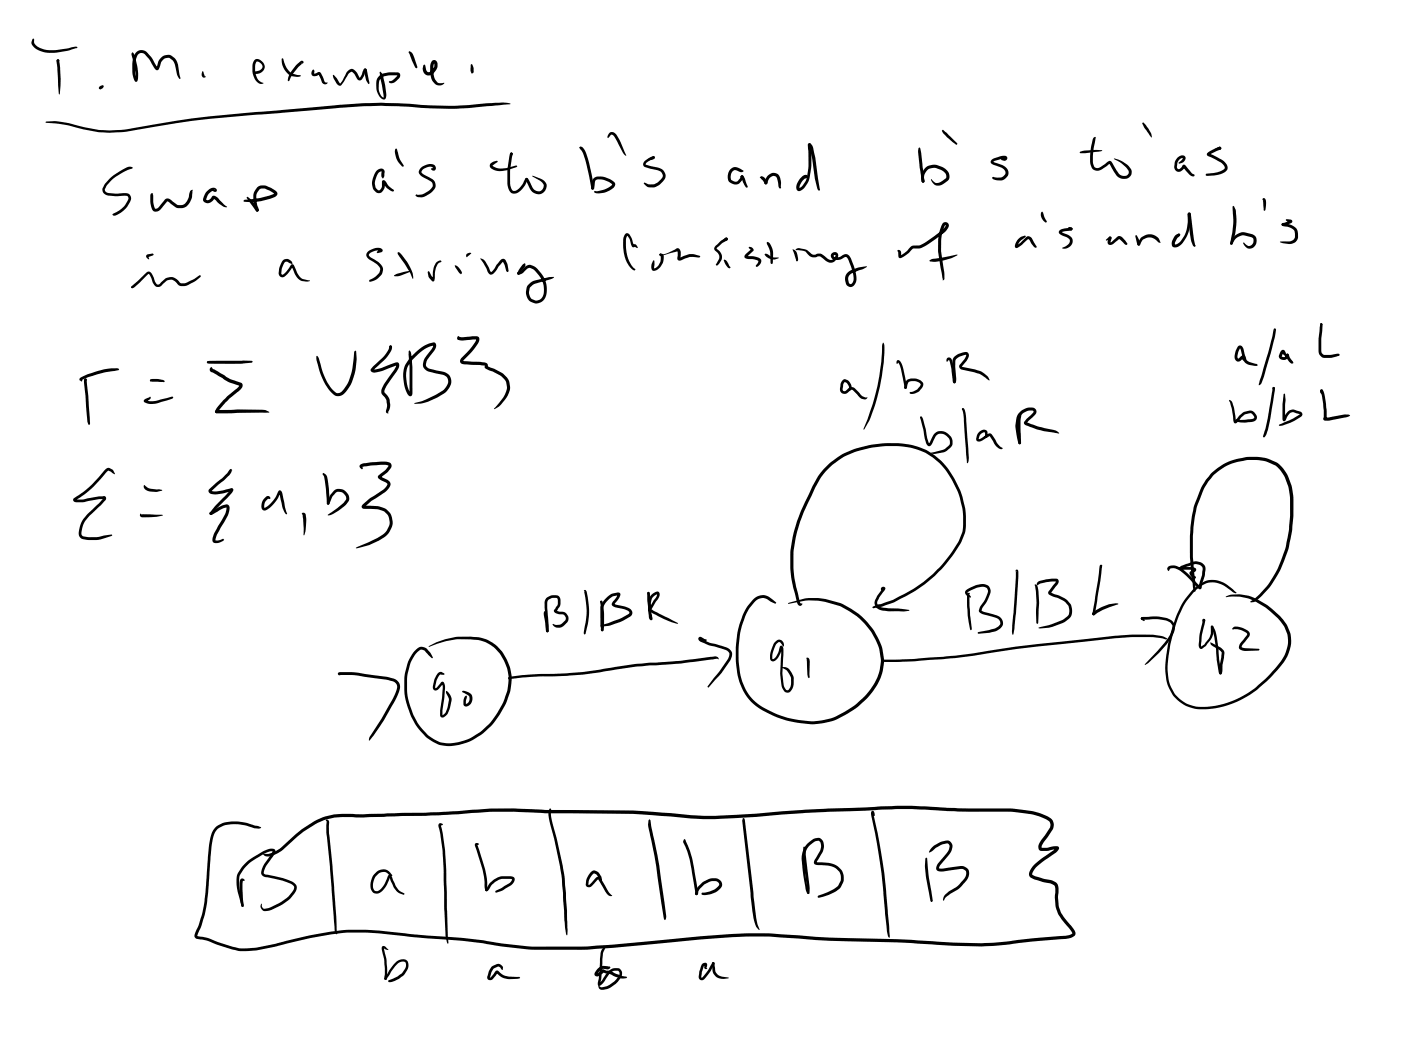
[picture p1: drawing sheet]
<svg xmlns="http://www.w3.org/2000/svg" width="108mm" height="81mm" viewBox="0 0 108 81" stroke-linecap="round" stroke-linejoin="round" font-family="sans-serif">
<g fill="#000">
<path d="M2.5 3h.1v.3l.2 .3a2.42 2.42 0 0 0 2 .2l1-.2 .2 .1h-.2a3.6 3.6 0 0 1-3 .1l-.1-.1a.46 .46 0 0 1-.3-.5zM3.5 9.4h1.1l3 .6a12.1 12.1 0 0 0 3.5-.3l.7-.1a94.8 94.8 0 0 1 9.9-1.1l6.5-.6 2.5 .1 3.8 .2 1.9-.1a11 11 0 0 1 2.9-.1l-4.3 .4-4.3-.2h-2.7l-6.3 .5a87.7 87.7 0 0 0-12 1.5h-2.1l-2.4-.5zM4.4 4.6h.2l-.1 .2-.1-.1zM4.4 4.6h.1l.1 .6 .1 1.1-.1 1zM7.7 6.7l.2-.1h.1v.1a.19 .19 0 0 1-.2 .2 .19 .19 0 0 1-.2-.1zM8.4 13.8l1.3-.9h.5v.1l-.7 .2-.8 .6-.5 .5-.1 .3v.2l.3 .1h1.5l.2 .2v.2a1.92 1.92 0 0 1-1.3 1.3l-.1-.1 .1-.1a1.84 1.84 0 0 0 1.1-1.1l-.1-.2h-.1h-1.3a.5 .5 0 0 1-.5-.4 .5 .5 0 0 1 .2-.5zM10.1 4.1l.1-.1 .1 .1 .1 .4 .2 1.5a.19 .19 0 0 1-.1 .3 .19 .19 0 0 1-.2-.2l-.1-.2a2.62 2.62 0 0 1 .2-1.8 .59 .59 0 0 1 1 0l.7 1.1h-.1a1.1 1.1 0 0 1 .8-.9h.4a1 1 0 0 1 .5 .7l.2 1v.1l-.2-.3-.3-1.1-.3-.2h-.3a.96 .96 0 0 0-.6 .8 .22 .22 0 0 1-.2 .1 .22 .22 0 0 1-.2-.2l-.6-1-.4-.1a.82 .82 0 0 0-.4 .9v.7l.1 .5h-.1v-.7zM11.6 14.9h.2v.7l.2 .5 .2-.1 .5-.6 .2-.1 .2 .1 .6 .4a.6 .6 0 0 0 .7-.3l.3-.8 .1-.1v.2a1.2 1.2 0 0 1-.7 1.2h-.5l-.7-.5-.3 .4a.56 .56 0 0 1-.8 .4l-.2-.6zM11.3 19.6l.5-.1v.1l-.4 .2 .1 .2-.2-.2zM15.6 5.5l.2 .4a.11 .11 0 0 1-.1 .1 .11 .11 0 0 1-.1-.1l-.1-.2zM15.9 14.8l.1-.1a.41 .41 0 0 1 .3-.3 .41 .41 0 0 1 .4 .3l-.1 .1-.2-.1 .1-.1v.1l-.3 .1-.2 .2-.1 .4h.1l.2-.1a.32 .32 0 0 1 .3-.2 .32 .32 0 0 1 .3 .2l.7 .6a1.54 1.54 0 0 1-1-.6l-.2 .3-.4 .1a.33 .33 0 0 1-.3-.3 .33 .33 0 0 1 .1-.3zM19 15.2h.1l.3 .2 .5 .7v.2l-.2-.1z"/>
<path d="M19.6 4.6a.57 .57 0 0 1 .8 .5 .57 .57 0 0 1-.8 .6l-.1-.1 .1-.1 .4-.1 .2-.2v-.3l-.3-.2-.1 .1-.1 .2v.6l.2 .5 .3 .3a.13 .13 0 0 1-.1 .1 .13 .13 0 0 1-.1-.1l-.3-.2-.2-.5v-.7zM18.8 15.4a4.9 4.9 0 0 0 2.3-.5l-.7-.4-.4 .1a1.5 1.5 0 0 0-.1 1.6l-.1 .1h-.1v-.2a1.34 1.34 0 0 1 .2-1.7l.6-.1 .7 .4a.27 .27 0 0 1 .2 .3 .27 .27 0 0 1-.3 .2 3.8 3.8 0 0 1-2.3 .3zM19.8 16.1h.1v.2h-.2zM21.8 4.5l.5 .9 .2 .3 .7 .1-.2 .1a1.18 1.18 0 0 1-1.3-1.1zM22.8 5l.3-.2a.13 .13 0 0 1 .2-.1 .13 .13 0 0 1 0 .2l-.1-.1 .1 .1a3.7 3.7 0 0 0-1 1.3l-.1 .1a.93 .93 0 0 1 .3-.9zM24.1 5.4v-.1l.1 .2v.2l.2-.1a.22 .22 0 0 1 .4 .1l.2 .6 .2 .1v.1l-.4-.1-.2-.6-.3 .1-.2-.1-.1-.2zM25.7 5.8l.5 .7 .5-.9 .3-.2a.48 .48 0 0 1 .6 .4l.1 .2 .2-.5a.23 .23 0 0 1 .3-.2l-.1 .5-.3 .4-.2-.1-.5-.6-.3 .2-.5 .8a.25 .25 0 0 1-.2 .1 .25 .25 0 0 1-.2-.2l-.2-.4zM28.1 5.3h.1l.1 .1 .2 1-.1 .1-.2-.3zM28.3 19.4l.5-.2 .4-.1a.19 .19 0 0 1 .3 .1 .19 .19 0 0 1-.2 .3h-.2l-.1-.1 .3-.2v.2l-.4-.1-.4 .2-.1 .2 1 .8 .1 .3-.1 .3a1.33 1.33 0 0 1-.8 .6l-.2-.1 .8-.5 .1-.4-.2-.3-.8-.6-.1-.2zM29.3 5.5l.2 .3 .3 1.5a.28 .28 0 0 1-.2 .4 .28 .28 0 0 1-.4-.3 1.29 1.29 0 0 1 .1-1.6l.7-.2h.7l.1 .3-.4 .4a.3 .3 0 0 1-.4 0l.2-.1 .4-.4h-.6l-.5 .1a.59 .59 0 0 0-.3 .6 1.15 1.15 0 0 0 .2 1h.2zM29 13.2l.3-.2h.2l.1 .2v.3a.15 .15 0 0 1 0 .2 .15 .15 0 0 1-.2 0 .15 .15 0 0 1 0-.2v-.3a1.04 1.04 0 0 0-.5 1.2l.2 .2h.2l.1-.2v-.4l.2-.1 .8 .8h-.2l-.4-.2-.3-.4 .1-.1v.5a.4 .4 0 0 1-.3 .4 .4 .4 0 0 1-.4-.1l-.1-.2a1.4 1.4 0 0 1 .2-1.4zM30.5 11.5v-.1l.1 .1 .2 .7 .3 .6h-.1l-.2-.2a1.46 1.46 0 0 1-.3-1.1z"/>
<path d="M30.6 19.5h.2l.6 .7 .4 .8v.5zM31.5 4l.1-.1 .2 .3 .3 1h-.1zM32.6 5h.1h.1l.1 .5 .2 .1 .3-.4 .1-.3-.1 .6 .1 .6 .2 .3h.5a.37 .37 0 0 1-.6 .1h-.1a1.18 1.18 0 0 1-.4-1l.1-.5a.29 .29 0 0 1 .1-.3 .29 .29 0 0 1 .4 .1v.1a.7 .7 0 0 1-.2 .7 .7 .7 0 0 1-.8 .1l-.1-.3zM32.4 12.9h.1a.69 .69 0 0 1 1.1 0v.2a.16 .16 0 0 1-.2 0 .16 .16 0 0 1-.1-.1l.1-.1-.2-.1-.3 .1-.3 .2-.1 .2 .8 .5a.56 .56 0 0 1 .2 .8l-.3 .3-.5 .3h-.5l-.2-.1 .1-.1h.4l.2-.1 .6-.5v-.3l-.3-.3a.91 .91 0 0 1-.7-.5zM36 19.6l.2-.1h.1l-.3 .3zM36.3 4.9l.2 .4v.3l-.1 .1-.1-.3zM37 19.9l.4 .2 .4 .9 .8-1 .2-.1 .1 .1 .2 .4 .1 .5h-.2l-.2-.7-.7 .8a.3 .3 0 0 1-.2 .2 .3 .3 0 0 1-.3-.3zM37.8 12.6l.5-.2v.1l-.3 .3 .5 .2h.5l.8-.3 .1 .1-1.2 .4a1.04 1.04 0 0 1-.9-.3zM39.3 11.8h.2l-.1 .3zM39.4 11.8l.1 .1-.1 .1-.1-.1zM39.3 11.8h.1l.1 .1-.2 .9a3.1 3.1 0 0 0 .1 1.8l.2 .1 .3-.1 .7-.9 .1 .1-.3 .5a.79 .79 0 0 1-1 .5l-.2-.1a3.3 3.3 0 0 1-.1-1.9zM40.5 13.7l.2 .1 .4 .7 .3 .2a.4 .4 0 0 0 .5-.2 .4 .4 0 0 0-.2-.5l-.7-.5 .8 .3a.63 .63 0 0 1 0 1.1 .63 .63 0 0 1-1-.4z"/>
<path d="M44.7 11.3a.44 .44 0 0 1 .5 .5l.4 1.7 .1 1.1h-.1l-.1-.2a7.4 7.4 0 0 0-.7-2.9l-.2-.1zM45.7 13.7a1.39 1.39 0 0 1 1.7 .4v.2a1.1 1.1 0 0 1-.9 .6h-.5a.15 .15 0 0 1-.1 0 .15 .15 0 0 1-.1-.2l.7-.1 .7-.4-.6-.3-.5-.1-.2 .1-.1 .3a.23 .23 0 0 1-.2 .4v-.6zM46.9 10.2h.3l.3 .2 .7 1.6-.2-.2-.7-1.4h-.2l-.3 .2zM48.2 18h.1l.2 .1 .4 .8h-.1l.2-.1 .1 .3-.2-.1a.25 .25 0 0 1-.3-.3l-.1-.3-.2-.2a2.79 2.79 0 0 0 .5 2.4l.2 .2h-.2a2.63 2.63 0 0 1-.7-2.6zM50 12.2l.4-.2 .1 .1-.2 .2-.3 .1-.1-.1zM49.7 12.4l.4-.3a.24 .24 0 0 1 .4 0l-.7 .4-.1 .2 .9 .2a.66 .66 0 0 1 .6 1 1.11 1.11 0 0 1-1.2 .5l-.4-.3h.1l.3 .1h.4l.5-.4 .2-.3-.3-.3-1.2-.4v-.2zM50.8 19.6l.1-.1 .1 .1-.1 .1zM50.9 19.5l.4 .1 .8-.4a.27 .27 0 0 1 .3 0 .27 .27 0 0 1 .1 .3l-.1 .4 .3-.2a1.29 1.29 0 0 1 1.2 0l.1 .1h-.1h-.7l-.7 .3a.24 .24 0 0 1-.3-.1 .24 .24 0 0 1 0-.3v-.4l-1.1 .4h-.2zM55.7 18.4l.3-.1 .1 .1-.3 .2-.1-.1zM55.1 18.9l.5-.4 .4-.2v.2l-.8 .6 .3 .4 .1 .3v.3l-.4 .4v-.1l.2-.6-.4-.6zM57.1 13.5l.2 .1-.1 .1-.1-.1zM57.1 13.5h.1l.2 .2 .2 .7v.1l-.2-.2z"/>
<path d="M56.3 13l.4-.1 .6 .3-.2 .1-.5-.2-.2 .1-.1 .5v.2l.2 .1h.3l.4-.5 .1 .1-.1 .3-.3 .3h-.2h-.3a.68 .68 0 0 1-.1-1.2zM57.7 19l.3 .1 .1 .2-.5 .5-.1-.1 .6 .1 .5 .2a.39 .39 0 0 1-.4 .5l.2-.4-.6-.1a.26 .26 0 0 1-.3 0 .26 .26 0 0 1-.1-.4l.6-.4-.1 .1-.2-.2zM58.6 13.6a.51 .51 0 0 1 .5 .5l-.1 .1-.1-.1-.4-.4zM59.2 13.5a.54 .54 0 0 1 .5-.2 .54 .54 0 0 1 .4 .4l.1 .8h-.1l-.1-.1-.1-.7-.2-.1-.3 .1-.3 .5h-.2l.1-.4zM58.9 19.6h.2l.4 .2 .5 .1-.3 .1h-.3zM59.1 18.7v-.1a1.11 1.11 0 0 1 .5 1.1l-.1 .6h-.1l-.1-1zM61.1 19.2a.7 .7 0 0 1 .4 .8l-.1 .2zM61.3 19.2l.2-.1 .6 .1 .5 .4 .4-.1a.64 .64 0 0 1 .6 .3l.5 .2 .2-.2 .1-.1h-.1v.1h.3l.6-.2 .3 .1 .2 .5a2.6 2.6 0 0 1 .3 1.5l-.3 .4h-.2l-.2-.1-.2-.4 .1-.5 .3-.2 .6-.3 .7-.1-1.3 .7-.1 .3v.3l.1 .1 .2-.2 .1-.4-.4-1.3-.2-.2-.5 .2h-.5l-.2-.2 .1-.2 .2-.2 .2 .1 .1 .1-.1 .3a.55 .55 0 0 1-.9 .2l-.4-.3h-.4a.72 .72 0 0 1-.7-.4zM61.9 13.6l.2-.1 .1 .1-.1 .1h-.2zM62 13.5h.2v.2h-.2zM62.3 11.1l.1-.1 .1 .2a5.4 5.4 0 0 1-.4 3.1 .48 .48 0 0 1-.7 .4 1.02 1.02 0 0 1 .7-1.2l.1 .1v.1l-.4 .3-.2 .5 .1-.1a1.95 1.95 0 0 0 .6-1.7zM62.3 11.1h.2l.2 .3 .4 3.3-.1-.2-.2-.7-.2-1.6z"/>
<path d="M69.1 19.3h.1l.2 .1v.3l.6-.5a.49 .49 0 0 1 .6-.3h.1a3.2 3.2 0 0 0 1.4-.8l.6-.4 .2-.3-.2 .3a5.6 5.6 0 0 0 .1 3.3v.5l-.1 .1-.1-.6a5.7 5.7 0 0 1-.1-3.4 .44 .44 0 0 1 .4-.5l.2 .2v.2l-.3 .4-.5 .4a2.78 2.78 0 0 1-1.7 .8l-.3 .1-.3 .3a.86 .86 0 0 1-.7 .4zM70.8 11.4l.2 .3 .2 1.8v.5l-.1 .1-.1-.1-.1-1.1-.2-1.2zM71.3 12.9a1.04 1.04 0 0 1 1.1-.1l.3 .1a.65 .65 0 0 1 .3 1l-.4 .3a.57 .57 0 0 1-.9-.4l.4 .3h.2l.6-.4v-.3l-.2-.2-.7-.3a.77 .77 0 0 0-.8 1v.1a.34 .34 0 0 1-.2-.4l.1-.3zM72.6 10.1l.1-.1 .2 .2 .9 .9-.1 .1-.3-.3-.7-.6zM76.4 12.3l.5-.2a.43 .43 0 0 1 .7 .1l-.2 .2-.3-.1 .3-.1-.9 .3 .7 .2a.6 .6 0 0 1 .4 .9l-.4 .3-.7-.1-.1-.1 .1-.1 .7 .1 .3-.3-.1-.2-.1-.2-.6-.2a.29 .29 0 0 1-.3-.1 .29 .29 0 0 1 0-.3zM78.5 18.4l.2-.2 .3-.1v.1l-.4 .4-.2 .4-.1-.1 .9-.7 .3 .1 .4 .7-.1 .1-.1-.1-.5-.6-.7 .6a.19 .19 0 0 1-.3 0 .19 .19 0 0 1 .1-.3zM80.2 16.4l.1-.1 .1 .1 .3 .6-.1 .1a.71 .71 0 0 1-.4-.7zM82.3 17.6l.1-.1 .2 .1a.14 .14 0 0 1-.1 .1 .14 .14 0 0 1-.2-.1zM81.6 17.8l.4-.2h.6a.22 .22 0 0 1-.3 .2l-.5 .1 .6 .2a.5 .5 0 0 1 .3 .5 .5 .5 0 0 1-.3 .4l-.3 .2-.3-.1a.63 .63 0 0 0 .6-.6l-.1-.2-.4-.1a.27 .27 0 0 1-.3-.2 .27 .27 0 0 1 0-.2zM82.4 17.6h.2v.1h-.2zM83.2 11.7l1.2-.1h.5l-1.3 .2h-.4zM84.3 10.6h.1v.2a3.7 3.7 0 0 0-.1 2l.3 .1 .5-.2a.42 .42 0 0 1 .5-.2l.8 1h.4l.2-.1v-.3a2.3 2.3 0 0 0-1.2-.8l.1-.1a2.1 2.1 0 0 1 1.2 .8l.1 .1a.62 .62 0 0 1-.4 .7 .62 .62 0 0 1-.8-.3l-.5-.9-.5 .4a.6 .6 0 0 1-.8 .1 .6 .6 0 0 1-.2-.7l.1-1z"/>
<path d="M85.2 18.5l.3-.3 .2 .1-.1 .1-.3 .1zM85.5 18.2a.24 .24 0 0 1 .2 .2 .24 .24 0 0 1-.1 .3l.7-.5 .2 .1 .4 .5-.2 .1-.5-.5-.4 .4-.3 .1a.33 .33 0 0 1-.1-.6zM87.5 18.1l.3 .5 .1 .2-.2 .1-.1-.3-.1-.4zM87.9 18.3l.4-.2a.89 .89 0 0 1 1 .3l.1 .3-.6-.4h-.5l-.3 .2-.3 .4-.1-.1zM87.7 18.7h.1v.2h-.1zM88 9.5h.1l.4 .4 .2 .4v.3l-.5-.7zM90.8 18l.1 .1-.1 .1v-.1zM90.7 12.2l.4-.2h.2l.1 .2-.1 .2-.2 .2h-.3l.3-.4-.3 .2-.1 .4v.2h.2l.3-.3h.1l.6 .7a.11 .11 0 0 1 .1 .2 .11 .11 0 0 1-.2 0l-.6-.7h.1l-.4 .3h-.2l-.1-.1-.1-.2v-.4zM91.5 16.4h.2a2.59 2.59 0 0 1-1 2.6 .33 .33 0 0 1-.4-.1 .33 .33 0 0 1 0-.4l.3-.4 .3-.1v.2l-.2 .2-.2 .4h.2a2.32 2.32 0 0 0 .8-2.3zM90.8 18l.1 .1v.1l-.2-.1zM91.5 16.4h.1l.2 .1 .2 2 .1 .5h-.1l-.1-.1a5.3 5.3 0 0 1-.4-2.2zM93.7 11.4l.3-.1 .1 .1-.2 .1-.2 .1z"/>
<path d="M93 11.8l.7-.4 .4-.1-.1 .2-.8 .4v-.1a2.49 2.49 0 0 1 1.3 .9 .4 .4 0 0 1-.2 .6l-.5 .2h-.9l.1-.1 .8-.1 .4-.2 .2-.2-.3-.3-1.1-.6zM95.1 18.2l.1-.1a.88 .88 0 0 1 .9-.1h.4a.55 .55 0 0 1 .2 1 .55 .55 0 0 1-.9-.3l.3 .2h.2a.36 .36 0 0 0 .3-.3 .36 .36 0 0 0-.2-.3l-.4-.1a.89 .89 0 0 0-1 .6l-.1 .1-.1-.2zM95 15.9a2.53 2.53 0 0 1 .2 1.8l-.2 1.1h-.2v-.1a7.2 7.2 0 0 0 .2-2.8zM97.3 15.3h.2l.1 .2-.1 .6-.1 .2v-.9l-.1-.1zM98.8 17.2l.7 .1a.7 .7 0 0 1 .5 .7v.3a.62 .62 0 0 1-.7 .5l-.7-.2h.8l.2-.1 .2-.2-.1-.5-.2-.2-.7-.2zM98.8 17.2l.6-.2v.1l-.3-.2h.3a.17 .17 0 0 1 .2 .2 .17 .17 0 0 1-.2 .1l-.5 .2zM6.2 29.1h.1a6 6 0 0 1 2.8-.7l.1 .1h-.2a9.1 9.1 0 0 0-2.7 .8v-.1v.2l-.2-.1zM6.5 29.2h.2l-.1 .2zM6.5 29.2l.2 .1 .1 1.2 .1 2.1v.2l-.2-.3-.2-3.1zM5.7 38.4l1.2-.9 1.1-1.2a.37 .37 0 0 1 .5-.2l.2 .1 .2 .3-.6-.2-1.2 1.3-1.3 1v-.1h.6l1.5-.3a.21 .21 0 0 1 .3 .1 .21 .21 0 0 1-.1 .3l-1.2 1.1a1.83 1.83 0 0 0-.6 1.5l.1 .1a4.8 4.8 0 0 0 2.2-.1h.1a3.2 3.2 0 0 1-2.4 .3 .48 .48 0 0 1-.2-.6 2.11 2.11 0 0 1 .7-1.3l1.2-1.2-1.6 .3h-.5a.2 .2 0 0 1-.2-.1 .2 .2 0 0 1 0-.2zM10.2 22l1.1-1a.28 .28 0 0 1 .3-.1 .28 .28 0 0 1 .2 .3l.3 .7h.2l.4-.4a1 1 0 0 1 1.3 .3h.3l1.2-.6-.1 .1-.5 .4a1.3 1.3 0 0 1-1 .3l-.7-.5-.3 .1-.6 .5h-.3l-.2-.3-.3-.7-1.1 1-.3 .1zM10.1 22.1h.1h.1l-.1 .1z"/>
<path d="M10.1 22.1h.2l-.1 .1zM10.8 39.6l1.7 .1-.4 .1-1.1 .1-.2-.1zM11.1 37.4l.4 .2 1 .2-.4 .1h-.4a.47 .47 0 0 1-.6-.5zM11.6 29.3l.6-.1 .5 .2-.1 .1-.9-.1h-.1zM11.1 30.8l.3-.1a.1 .1 0 0 1 .1-.1 .11 .11 0 0 1 .1 .2l-.3 .2v-.2a1.19 1.19 0 0 0 .9 0l1-.2h.1v.1l-.8 .2a1.59 1.59 0 0 1-1.3 .1zM11.6 29.3h.1v.1zM16 27.9l2.7-.1h.7l.1 .1-.9 .1h-1.7h-.8zM16 27.9h.1l-.1 .1zM16.2 39.5l.7-.4a.53 .53 0 0 1 .8-.1v.2l-.1 .5-.9 1.5-.1 .4h.2l.4-.1v.2l-.2 .1a.39 .39 0 0 1-.6-.1v-.1a3.4 3.4 0 0 1 .7-1.5l.2-.5 .2-.5-1.2 .6-.1-.1zM16.3 28.3l.1 .2h.1l1.2 .7 .9 .3 .1 .2-.1 .3-.9 .7-1 1.1-.1-.1 .4-.6 1.4-1.4h.1l-.9-.3-1.4-.7v-.3zM16.2 39.5h.2l-.1 .1h-.1zM16.6 31.6h3.7l.5 .2-3.8 .1a.26 .26 0 0 1-.3 0 .26 .26 0 0 1-.1-.3z"/>
<path d="M16.1 37.7l1.7-1.6 .1 .1-.2 .4-1.4 1.3h.5l1-.3 .1 .1v.1l-1 .3a.83 .83 0 0 1-.8-.2zM17.8 37.7h.2l-.1 .3-1.6 1.7a.16 .16 0 0 1-.1-.2 .16 .16 0 0 1 .1-.1l1.4-1.7 .1 .1zM20.5 38.3a.18 .18 0 0 1 .2-.1 .18 .18 0 0 1 .1 .3l-.2-.1-.2 .4v.3l.2-.1a2.75 2.75 0 0 0 .9-1.2h.1l.1 .2 .4 1.6h-.1a2.86 2.86 0 0 1-.5-1.6h.1a1.85 1.85 0 0 1-1.3 1.3l-.2-.3a.86 .86 0 0 1 .4-.7zM21.8 20.1l.1-.1a.46 .46 0 0 1 .6 .2v.1l-.4-.1h-.2l-.2 .5v.4l.1 .1 .1-.1 .5-.7h.2l.6 1 .7 .2-.3 .1-.4-.1a1.54 1.54 0 0 1-.7-1.1h.1l-.2 .3a.71 .71 0 0 1-.7 .6l-.2-.2v-.2v-.4zM23.2 39.6l.1-.1 .2 .1 .1 .4-.1 .9-.1 .4-.1-1.6zM24.4 27.4l.2 .3a5.6 5.6 0 0 0 .9 2.2 .57 .57 0 0 0 .6 .4 1.63 1.63 0 0 0 .8-1.1l.2-.8 .2-1.3 .1-.1v.1a5.1 5.1 0 0 1-.3 2.5 1.27 1.27 0 0 1-1.1 .9 1.07 1.07 0 0 1-.7-.6 6 6 0 0 1-.9-2.2zM24.9 36.4l.3 .2v.3l.2 1.5v.5a.23 .23 0 0 1-.3-.2 .23 .23 0 0 1 .1-.2l-.2-1.5-.2-.5zM25.7 37.8a.74 .74 0 0 1 .9 0 .74 .74 0 0 1 .3 .8 3.1 3.1 0 0 1-1.6 1.1l1.1-.9 .3-.3-.1-.3-.2-.2-.4-.1-.4 .4-.2 .5-.2 .1 .2-.7zM25.2 38.7h.1l.1 .2h-.1zM27.7 35.8l.9-.2h1.1a.35 .35 0 0 1 .4 .1 .35 .35 0 0 1 0 .4l-.8 .7v-.1l.7 .4a.5 .5 0 0 1-.2 .7l-1.2 .8-.5 .5v-.1h1l.7 .3a1.19 1.19 0 0 1 .5 1l-.1 .2a1.59 1.59 0 0 1-.6 .9 3.5 3.5 0 0 1-2.2 .8l.2-.1a6.2 6.2 0 0 0 2.1-1.1l.3-.7-.2-.7-.2-.2-.4-.1-1.1-.1a.19 .19 0 0 1-.2-.1 .19 .19 0 0 1 .1-.3l1.6-1.2 .3-.3-.3-.2a.37 .37 0 0 1-.4-.5l.5-.4 .2-.3-.6-.1-1.4 .1v.3l-.2-.2zM30 26.7l.2-.1v.2h-.1zM30 26.6a.24 .24 0 0 1 .2 .2 .24 .24 0 0 1-.1 .3l-.4 .5-.9 1v-.1l.6-.1 1-.5a.27 .27 0 0 1 .4 .2 .27 .27 0 0 1-.1 .3l-1 1.6-.1 .2 .2 .2a1.04 1.04 0 0 1 .1 1.4 .11 .11 0 0 1-.1 0 .11 .11 0 0 1-.1-.1l.1-.1a1.2 1.2 0 0 0-.2-1l-.2-.3v-.4l1-1.4 .1-.4 .1 .1-1 .3a1.3 1.3 0 0 1-.9 .2l-.1-.1v-.2l.8-.7a1.82 1.82 0 0 0 .6-1z"/>
<path d="M30.4 21.2l.8-.3h.5l-.9 .4h-.4zM31.5 27.1v-.1l.2 .2 .1 1v2.1a.21 .21 0 0 1-.2 .2 .21 .21 0 0 1-.2-.2 2.48 2.48 0 0 1 .9-3.4 1.58 1.58 0 0 1 1.2-.5 .56 .56 0 0 1-.2 .8l-.4 .6-.1 .4 .3 .2 1 .2a.78 .78 0 0 1 .6 .5 .78 .78 0 0 1-.1 .8l-.2 .3a4.5 4.5 0 0 1-2.4 .9h-.1a5.8 5.8 0 0 0 2.2-1l.4-.6a.5 .5 0 0 0-.4-.6l-1.1-.3a.64 .64 0 0 1-.2-1l.5-.7 .1-.3a3.2 3.2 0 0 0-2.1 2 2.56 2.56 0 0 0 .3 1.7l-.1 .1zM33.6 20.2l.3-.1h.1l-.2 .2-.2 .3-.1 .8a.18 .18 0 0 1-.1 .2 .18 .18 0 0 1-.2-.1l-.2-.2-.1-.3 .2-.1 .3 .6h-.1l.1-.6zM35 20.4a.83 .83 0 0 1 .6 .7h-.1h-.1zM35.2 26l.1-.1 .2 .1-.1 .2h-.1zM35.3 26l1.1-.1a.36 .36 0 0 1 .5 .2 3.7 3.7 0 0 1-1.2 1.7l1.7 .1 .2 .2v.2l-.1-.1 1.3 .6a1.16 1.16 0 0 1 .5 1 1.4 1.4 0 0 1-.4 1 1.67 1.67 0 0 1-.8 .7 3.2 3.2 0 0 0 1-1.5l-.1-.6-.4-.5-1.2-.5v-.2l-1.8-.2-.2-.2 .1-.2a3.5 3.5 0 0 0 1.2-1.5l-1.2 .1a.19 .19 0 0 1-.2-.2zM39.9 21l.3-.1 .3-.4a.66 .66 0 0 1 .9 .2 1.79 1.79 0 0 1 .4 2.5l-.5 .2-.4-.1a.77 .77 0 0 1-.4-.8l.1-.5 .4-.3 1.3-.3 .4-.1-.2 .2-1.3 .4-.4 .2v.5l.1 .3 .1 .1 .4 .2a.77 .77 0 0 0 .5-1.1 2.15 2.15 0 0 0-.8-1.4h-.4l-.4 .4-.3 .1-.2-.1zM40.3 20.4l.1-.1a.19 .19 0 0 1 .1 .2 .19 .19 0 0 1-.1 .2l-.4 .4h-.1v-.1zM50.8 19.6l.1-.1a.58 .58 0 0 1 0 1v.1a.39 .39 0 0 1-.7 .1v-.3l.2-.4v.7l.3-.2 .2-.3v-.4zM55.8 20.1v-.1l.2 .2 .3 .4-.1 .1-.2-.1zM64.9 29.3l.2-.1 .3 .1 .2 .5-.2 .3v-.4l-.3-.3-.2 .5 .1 .2h.1l.3-.2 .3-.1 .7 .7 .4 .1a.17 .17 0 0 1-.1 .2 .17 .17 0 0 1-.1 0l-.3-.1-.6-.7-.5 .3h-.4l-.1-.4 .1-.4zM68 26.4a.51 .51 0 0 1 .1 .6v.2a16 16 0 0 1-1.1 5.2l-.5 .7 .3-.8a19.2 19.2 0 0 0 1.2-5.9z"/>
<path d="M69.1 27.8a.36 .36 0 0 1 .4 .4l.4 1.5v.2l-.1 .1-.1-.1-.4-1.7-.1-.3-.1 .1zM69.9 29.3l.3-.1h.5l.4 .3v.2l-.4 .5-.2 .1h-.4v-.1l.6-.2 .2-.4-.3-.2h-.4l-.2 .1-.2 .5-.1-.2zM69.7 29.8l.2 .1-.1 .1-.1-.1zM70.9 32.1l.1 .1zM70.9 32.1h.1v.1zM71 32.1l.1 .2 .5 1.9 .4-.7a.83 .83 0 0 1 1-.1 .83 .83 0 0 1 .2 1.1l-.5 .4-.7 .1-.3-.1 1.1-.3 .4-.4a.69 .69 0 0 0-.5-.8l-.5 .1-.3 .6a.28 .28 0 0 1-.3 .3 .28 .28 0 0 1-.3-.4l-.4-1.8zM71.6 20l2.2-.4-.5 .3-.8 .2-.6 .1-.2-.1zM73 27.6l.1-.1a.34 .34 0 0 1 .3 .5l.2 1.4-.1 .1-.1-.1-.2-1.6-.1-.1-.1 .2-.1-.1zM73.5 27.5l.5-.3h.5l.2 .1-.1 .2-.5 .7 1 .3a1.55 1.55 0 0 1 1.2 .8l-.8-.5-1.5-.4-.1-.2 .4-.5 .1-.4-.5 .2a.43 .43 0 0 0-.3 .4l.1 1.4-.2 .2-.1-.1 .1-.1-.1-1.5zM74.1 31.5l.1-.1a1.05 1.05 0 0 1 .3 1l.1 2.3a1.29 1.29 0 0 1 0 1l-.5-4.1 .1-.1-.1 .1zM75.4 33.3l.3-.2h.2l.2 .1v.3l-.2 .3v-.5h-.2l-.2 .2-.1 .3 .7-.3a.23 .23 0 0 1 .3 0l.5 .7 .4 .3-.1 .1-.4-.2-.5-.8-.3 .1a.52 .52 0 0 1-.8 .2l.1-.4zM78.6 31.7l.6-.3 .5 .1 .1 .1v.3l-.7 .7v-.1l.9 .4 1.4 .3 .2 .2-1.2-.2-1.3-.4a.24 .24 0 0 1-.2-.2 .24 .24 0 0 1 .2-.3l.5-.5v-.1l-.3-.1-.4 .2-.4 .4a2.94 2.94 0 0 0 .2 1.9l-.1 .1a2.63 2.63 0 0 1-.4-1.3l.1-.8z"/>
<path d="M78.5 34l.1 .1v.1h-.1zM78.6 31.9h.1l-.1 .6 .1 1.6-.1 .1-.1-.1-.1-1v-.8zM94.7 30.9l.1-.1 .1 .1 .2 .5 .1 1.1v-.1l.6-.6 .5-.2a.52 .52 0 0 1 .5 .7l-.3 .2-.6 .1-.8-.2 .2-.1h1.2l.1-.2-.3-.3-.4 .1-.2 .3a.68 .68 0 0 1-.6 .4l-.2-1.2zM95.4 26.7l.2-.1 .2 .2 .2 .9-.1 .1-.1-.3-.2-.7-.2 .6v.2a.25 .25 0 0 1 .3-.2 .25 .25 0 0 1 .2 .2l.3 .3 .6 .1 .1 .2h-.3l-.5-.1-.4-.5h.1l-.3 .3-.3-.1a1 1 0 0 1 .2-1.1zM98.2 25.3h.1v.2l-.4 1.7-.6 2-.1 .4-.2 .1 1.1-4.3h.2h-.2zM98.1 29.8a.19 .19 0 0 1 .2 .2 .19 .19 0 0 1-.1 .2l-.5 2.8-.2 .5-.1 .2-.1-.1 .4-1.4zM98.9 30.4h.1l.1 .4-.1 1.5h-.1l.1-.2a.67 .67 0 0 1 .8-.5l.5 .2a.22 .22 0 0 1-.1 .3l-.8 .5-.6 .2h-.3l1.7-.9-.5-.1h-.2l-.4 .5a.14 .14 0 0 1-.2 .2 .14 .14 0 0 1-.1-.2zM98.7 27a.23 .23 0 0 1 .3 0 .23 .23 0 0 1 .1 .3v.2l-.3-.4 .1 .1-.1 .3h.1l.1-.1a.12 .12 0 0 1 .2-.1 .12 .12 0 0 1 .1 .1l-.1 .2-.2 .1-.4-.1a.45 .45 0 0 1 .1-.6zM99.1 27.3h.2l.3 .6a.12 .12 0 0 1 0 .1 .12 .12 0 0 1-.2 0l-.2-.4zM101.8 24.9h.1v.2l-.2-.1zM101.7 30h.2v.2v-.1a.15 .15 0 0 1 0 .3 .14 .14 0 0 1-.2-.2zM101.8 24.9l.1 .1-.1 .1z"/>
<path d="M101.7 30l.2 .1 .2 .4 .1 1.1v.7l-.1-.1 1.5-.3 .4 .1-.3 .2-1.5 .2a.18 .18 0 0 1-.2-.1 .18 .18 0 0 1 0-.2v-1zM101.8 24.9l.1 .1v.1l-.1 1v1.1l.2 .1h.9a.13 .13 0 0 1 .2-.1 .13 .13 0 0 1 0 .2l-.5 .2h-.6l-.3-.3-.1-1.2zM26.1 51.8h1.2l2.5 .3a1.21 1.21 0 0 1 .9 .5 1.03 1.03 0 0 1-.1 1.1l-.4 .8a12.4 12.4 0 0 1-1.7 2.6v-.3l1.6-2.7a1.75 1.75 0 0 0 .5-1.3l-.3-.3-.5-.1-2.5-.4h-1.1l.1-.1-.1-.1 .1 .1-.2 .1h-.1zM32 50.1a.59 .59 0 0 1 1 0l.4 .6h-.1l-.6-.6h-.3a2.16 2.16 0 0 0-.8 1.2 5.1 5.1 0 0 0 1.9 5.7 3.5 3.5 0 0 0 3.7-.8 5.1 5.1 0 0 0 1.9-4.6l-.1-.3a2.91 2.91 0 0 0-2.1-2 6.4 6.4 0 0 0-3.8 .5h-.1a4.7 4.7 0 0 1 3.5-.7 3.1 3.1 0 0 1 2.8 2.2 3.3 3.3 0 0 1 0 2.1 5.4 5.4 0 0 1-4.6 4.1 3.4 3.4 0 0 1-3.1-2.5 4.8 4.8 0 0 1 .4-4.9zM33.8 51.9l.2-.1 .3 .1-.4 .1-.1 .1-.2 .4-.1 .5 .5-.4a.19 .19 0 0 1 .2-.1 .19 .19 0 0 1 .1 .3l-.2 2.3 .2-.2 .3-.9-.2-.8 .3 .3 .1 .4-.3 1-.3 .4a.19 .19 0 0 1-.3-.2l.2-2.1v-.3l-.5 .5h-.2l-.1-.2 .2-.7zM35.7 53.2l.4 .1a.59 .59 0 0 1 .3 .6 .59 .59 0 0 1-.5 .5l-.2-.1v-.3a.26 .26 0 0 1 .3-.4l-.1 .7 .2-.2 .1-.4-.5-.3-.1-.1zM39.2 52.2l1.7-.2 4-.2 4.1-.6 3.4-.3 2.7-.3h.2l.1 .2-2.9 .3-3.5 .3-4.1 .6-4 .2-1.6 .1v-.1l.1 .2-.2-.1zM42 47.1l.1 .1 .2 1.4-.1 .1-.1-.2-.2-1.2zM42.1 46.1a.61 .61 0 0 1 1.1 .1v.5l-.3 .4v-.1l.2 .1a.59 .59 0 0 1 .7 .3v.3l-.1 .3-.4 .3-.4 .1-.3-.3h.6l.4-.4-.2-.3-.4-.1a.25 .25 0 0 1-.3-.1 .25 .25 0 0 1 .1-.3l.2-.3v-.4l-.1-.1h-.4l-.2 .1-.1 .2 .1 2v.3h-.1l-.1-.1-.1-1.8v-.5zM42.1 48.5l.1 .1v.1h-.1zM45 45.5h.2a5.4 5.4 0 0 1 0 2.8l-.1 .6-.1-.1 .1-.5a5.7 5.7 0 0 0-.1-2.7zM46.3 46.3h.1v.1l-.1 .1z"/>
<path d="M46.7 46.1l.4-.3 .6-.1a.19 .19 0 0 1 .1 .1 .19 .19 0 0 1-.1 .2l-.4 .6 .7 .1a.7 .7 0 0 1 .7 .5l-.1 .3a4.7 4.7 0 0 1-2.3 .8l.1-.1a6.7 6.7 0 0 0 2.1-.9v-.1l-.2-.2-.8-.2a.27 .27 0 0 1-.3-.1 .27 .27 0 0 1 0-.3l.4-.6v.1l-.4 .1-.2 .1-.5 .7v1.8a.2 .2 0 0 1-.2-.3v-1.5zM46.3 46.3h.1l.1 .4v1.8a.12 .12 0 0 1-.2 .1 .12 .12 0 0 1 0-.2zM49.9 45.6l.2 .1v.3l-.2-.2zM49.9 45.6l.2 .1 .1 1.9-.1 .1-.1-.8a.98 .98 0 0 1 .7-1.3l.1 .1v.2l-.6 1.1 2 1.1a4.2 4.2 0 0 1-1.6-.7l-.6-.4 .7-1.2-.4 .2a1.18 1.18 0 0 0-.2 1l.2 .6a.14 .14 0 0 1-.2 .2 .14 .14 0 0 1-.1-.2zM53.9 49.1h.1l.5 .2-.4 .1-.2-.1 .1-.1 .7 .3 1.4 .4 .3 .4-.1 .6-.7 1-1 1.1-.1-.1 1.6-2.1 .1-.4-.3-.3-1.3-.4-.6-.3-.2-.1zM58 46.2a.98 .98 0 0 1 1.2-.2l.6 .5h-.1l-.9-.4a.89 .89 0 0 0-.7 .4l-.4 .5a7.5 7.5 0 0 0-.2 6.2 4.6 4.6 0 0 0 2.9 2 5.6 5.6 0 0 0 6.3-1.7 3.7 3.7 0 0 0 1-3.5 5.1 5.1 0 0 0-1.7-2.5 5.7 5.7 0 0 0-5.3-1 5 5 0 0 1 4.1 0 5.7 5.7 0 0 1 2.3 1.8 4 4 0 0 1-.7 5.9 5.8 5.8 0 0 1-6.3 1.2 4.5 4.5 0 0 1-2.9-2.3 7.5 7.5 0 0 1 .5-6.5zM59.7 49.5a.37 .37 0 0 1 .4-.2 .37 .37 0 0 1 .3 .3v.2l-.3-.3h-.1a1.53 1.53 0 0 0-.5 1.2l.1 .1 .2-.2 .3-.8a.18 .18 0 0 1 .2 0 .18 .18 0 0 1 .1 .2l-.1 1.9 .1 1 .2 .3 .2-.1 .1-.3 .1-.5-.4-.6-.3-.3 .4 .1 .3 .3 .1 .4 .1 .5a.55 .55 0 0 1-.6 .7l-.2-.1-.1-.3-.2-.8 .1-2.3h.1l-.2 .5-.3 .4-.3 .2-.2-.2 .1-.6zM63.5 36.1a7.3 7.3 0 0 1 6.6-1.8 5.3 5.3 0 0 1 3.9 3.5 6.2 6.2 0 0 1 .4 3.2 8.2 8.2 0 0 1-2 3 9.3 9.3 0 0 1-4.6 2.8l-.5 .1-.1-.1 .4-.2 .3-.1a10.4 10.4 0 0 0 4.9-3.2 4.8 4.8 0 0 0 1.4-2.8 6.2 6.2 0 0 0-3-5.6 7.5 7.5 0 0 0-7.1 1l-.9 .9-1.2 2.5a9.5 9.5 0 0 0-.8 5.3l.4 1.8 .2 .1-.1 .2h-.1l-.1-.1-.2-.6a9.7 9.7 0 0 1 1-7.9l.7-1.4zM62.1 50.7a.24 .24 0 0 1 .3 .1 .24 .24 0 0 1 0 .2v1.2l-.1 .1-.1-.3zM67.9 45.3l.2-.1a.15 .15 0 0 1 .1 .1 .15 .15 0 0 1 0 .2l-.6 .8v.4l.4 .1 1.2 .1 .9 .2h-.5h-1.5l-.4-.1-.2-.3a.76 .76 0 0 1 .1-.8l.4-.6 .1 .1-.2 .1zM68 50.9l5.6-.4a169.8 169.8 0 0 1 12.9-1.6h.9a5.6 5.6 0 0 1 2.4 .2l.1 .1-.2 .1a14.3 14.3 0 0 0-3.7-.1 201.1 201.1 0 0 0-12.4 1.5l-4.3 .3h-1.3zM74.6 45.7h.1v1l.2 1.7-.1 .2a1.37 1.37 0 0 1-.2-1l-.1-.9z"/>
<path d="M74.4 45.5l.8-.4 .3-.1h.4l.3 .2a.61 .61 0 0 1 0 .7l-.6 1.2 1.2 .3a.58 .58 0 0 1 .5 .5 .58 .58 0 0 1-.3 .6l-.8 .3h-.8h-.1l1.3-.4 .5-.3a.44 .44 0 0 0-.4-.5l-1-.3a.27 .27 0 0 1-.3-.3l.4-.7a1.11 1.11 0 0 0 .3-.9l-.1-.1-.3-.1-.9 .3-.2 .2 .2 .2v.2l-.4-.3zM78.3 43.9l.2 .1v.6l-.2 2.6-.3 1.7v-.7l.3-4.2h.1h-.1zM79.7 45.1l.1-.1 .1 .1 .1 .5 .1 .9-.1 1.5-.1 .1v-.1v-1.6zM79.9 44.9l.7-.3h.9l.1 .2-.1 .2-.5 .6 .5 .3a1.79 1.79 0 0 1 1 .6v.1a1.01 1.01 0 0 1-.1 1.1 3.3 3.3 0 0 1-2.3 .7h-.1l1.8-.6 .4-.3a.78 .78 0 0 0 .1-.8l-.4-.4-1-.5a.19 .19 0 0 1-.1-.3l.6-.7-1.3 .2a.11 .11 0 0 1-.2 .1 .11 .11 0 0 1 0-.2zM84.2 47.2l.6-.4 .7-.2 .7-.1-1.2 .5-.7 .4h-.1zM84.2 47.2h.1v.2h-.1zM84.8 43.5l.1 .1v.2l-.1-.1zM84.8 43.5l.1 .1-.1 1.2-.4 2.4-.1 .2-.1-.1zM87.9 47.6l.4-.1a3.3 3.3 0 0 1 2 .3l.2 .4a2.15 2.15 0 0 1-.6 1.5l-1.4 1.4-.3 .1 1.5-1.7a2.12 2.12 0 0 0 .6-1.2l-.1-.3-.4-.2-.7-.1-1.1 .1-.1-.1zM87.9 47.6h.2l.1 .2v.1l-.3-.2zM90 43.7l.1-.1a1.05 1.05 0 0 1 1.1 .3l1.3 1.3h-.1l.3-1.3-.1-.3-.5-.1-1 .3-.1-.1h.9l.2 .1v.2l-.3 .2 .3 .2-.1 .2-.2-.2-.1-.2v-.2l.3-.1v.1l-.9-.1a.15 .15 0 0 1-.2-.1 .15 .15 0 0 1 .1-.2l.6-.2a.77 .77 0 0 1 .8-.1 .77 .77 0 0 1 .5 .6l-.3 1.3a.15 .15 0 0 1-.1 .2 .15 .15 0 0 1-.1 0l-.6-.7a1.96 1.96 0 0 0-1.5-.9l-.3 .2-.1-.1zM92 44.4h.1v.2h-.1z"/>
<path d="M92 44.4h.1v.2h-.1l-.1-.1zM92.7 47.7l.2 .1-.2 .2zM92.7 47.7l.2 .1-.3 1.1-.1 .9 .3-.1 .4-.6 .1-.3v-.5l.1-.1a1.08 1.08 0 0 1-.1 1.1l-.7 .7-.2-.1v-.2v-.8zM93.3 48.2a.47 .47 0 0 1 .4 .5l.4 3.1v.1l-.1 .1-.1-.2-.3-2.7zM93.3 49.5l.7 .4 .3 .3-.1 1.5-.1 .3-.2-.1 .2-1.6-.8-.6zM95 48.3h.3l.4 .1 .6 .4v.2l-.6 .7v.2l1.4 .2h-.1h-1.3a.31 .31 0 0 1-.3-.2 .31 .31 0 0 1 .2-.4l.5-.7-.5-.3h-.6h-.1zM91.9 45.4a2.03 2.03 0 0 1 3.3 .2l.1 .1h-.1l-.2-.1a2.21 2.21 0 0 0-1.9-.7 2.57 2.57 0 0 0-1.3 1 7.5 7.5 0 0 0-1.5 3.1l-.3 1.6a3.7 3.7 0 0 0 .5 2.9 3 3 0 0 0 3.3 .9 8 8 0 0 0 5.3-4.3l.1-.6v-.6a4.8 4.8 0 0 0-4.4-2.9h-.3a2.59 2.59 0 0 1 2.3 .1 4.8 4.8 0 0 1 2.6 2.7 2.88 2.88 0 0 1-.7 2.5 8 8 0 0 1-5.8 3.4 2.88 2.88 0 0 1-3.1-3.3 12.4 12.4 0 0 1 1.2-4.7zM93.3 36.5a4.7 4.7 0 0 1 4.5-1.1l.3 .1a3.2 3.2 0 0 1 1.6 3l-.1 2.3a8.4 8.4 0 0 1-2.8 5.5l-.2 .1h-.3l.3-.2a8 8 0 0 0 2.6-4.8l.2-1.4a5.8 5.8 0 0 0-.5-3.4l-.3-.5-.4-.3a3.5 3.5 0 0 0-2-.4l-.2 .1a4 4 0 0 0-3.5 3l-.3 .6-.1 .7-.2 1.5v1.6l.2 2.5-.1 .2v-.1l-.2-1.6-.1-2.6a7.7 7.7 0 0 1 1.6-4.8zM18.8 66.6l.5-.4 .9-.6a.87 .87 0 0 1 1-.1l-.1 .3-.6 1-.2 .5 .2 .1 1.3 .3a1.23 1.23 0 0 1 1.1 .6l-.1 .3a2.66 2.66 0 0 1-1.2 1.2l-.8 .4h-.6a.33 .33 0 0 1 0-.6v.3l.1 .1 .5-.1 1.3-.7 .5-.6a.32 .32 0 0 0-.3-.5l-.5-.2-1.4-.3-.2-.2-.1-.2 .2-.5 .7-1.1a.88 .88 0 0 0-.7 .2l-.4 .2a2.2 2.2 0 0 0-1.5 2.4l.4 1.4-.1 .1-.1-.1-.3-1a1.92 1.92 0 0 1 .5-2.2zM18.6 67.7h.1l.2 .1-.2 .1 .1 1.9-.1 .1-.2-.5v-.8v-.6zM16.6 63.7a3.2 3.2 0 0 1 3.1-.1l.4 .2h-.2l-.7-.1a2.32 2.32 0 0 0-2.6 .4v.1a8.1 8.1 0 0 0-.4 2.6l-.1 1.8a10.5 10.5 0 0 1-.6 2.8l-.3 .7 .8 .2 1 .4 1.5 .4a9 9 0 0 0 2.9-.4l2.5-.6 1.6-.3a17.2 17.2 0 0 1 4.6 0l5.6 .5 3 .4 2.7 .2a63 63 0 0 0 10.3-.5l4.8-.4a44.9 44.9 0 0 1 7.4 .2l5.2 .2 6.5 .3 6.5-.6 .5-.2-1.1-1.6-.2-.5-.1-1.6-.3-.1-1.2-.3-.4-.3a.77 .77 0 0 1 .4-.9l1.7-1.3v.2h-.5a.78 .78 0 0 1-.9 0 .87 .87 0 0 1 .4-1l.5-.7v-.3a.53 .53 0 0 0-.4-.4 10.1 10.1 0 0 0-4.5-.6l-6.9-.2-7.1 .3-6.9 .5h-1.9l-2.8-.3a69.4 69.4 0 0 0-8.3-.1l-.9-.1a37.1 37.1 0 0 0-6.7 .2l-7.3 .2a5 5 0 0 0-2.7 .4 10.9 10.9 0 0 0-2.8 2.2 1.28 1.28 0 0 1-1.3 .4l-.1-.2h.5l.8-.5a8.1 8.1 0 0 1 3.5-2.4l1.2-.2h1.7l6.5-.2a51 51 0 0 1 6.7-.1h.9a69.7 69.7 0 0 1 8.3 .2l2.8 .2 1.9 .1 6.9-.5 7.1-.3 6.9 .2a10.1 10.1 0 0 1 4.7 .6 .71 .71 0 0 1 .4 1l-.7 1-.2 .4 1.2-.1a.23 .23 0 0 1 .2 .2 .23 .23 0 0 1-.2 .3l-.8 .5a2.09 2.09 0 0 0-1.1 1.1l.3 .2 1.2 .3a.74 .74 0 0 1 .6 1v1l.1 .5 1 1.2a.44 .44 0 0 1 .1 .5 .44 .44 0 0 1-.5 .3l-6.7 .6-5.4-.2a158.9 158.9 0 0 1-11-.5h-2.7l-3.7 .3a77.7 77.7 0 0 1-10.1 .7h-1.9l-5.1-.7-3.7-.3a22.1 22.1 0 0 0-6.4-.2l-1.7 .3-2.5 .6a7.5 7.5 0 0 1-3.3 .3l-2.2-.7-.8-.2-.1-.1v-.3a7.4 7.4 0 0 0 .7-2.3l.2-2.4a10.8 10.8 0 0 1 .4-3.1zM25.1 63.2h.2l.1 .1-.1 .9 .4 4.2 .3 3.5-.1 .1-.1-.3-.7-7.5 .1-.9z"/>
<path d="M30.4 74.2l.4-.3 .5 .1a.53 .53 0 0 1 .1 .8l-.3 .3-.3 .3-.8 .3a.11 .11 0 0 1-.1-.1 .11 .11 0 0 1 .2-.1l.8-.5 .4-.5-.1-.4-.5 .1-.5 .6-.4 .7h-.2l.4-.7zM29.6 75.4h.2v.1h-.2zM29.5 72.9h.2l.2 .3-.4-.1 .3 .8v.7v.8l-.1 .1-.1-.1 .1-.8-.3-1.4zM29 67.2l.3-.2h.4l.3 .1 .2 .4-.2-.1-.3-.2-.5 .1a1.18 1.18 0 0 0-.5 1.1l.2 .3 .4-.1 .3-.5 .3-.6 .2-.1 .4 .9 .3 .3 .3 .2v.2a1.04 1.04 0 0 1-.7-.6l-.4-.9 .1 .1-.1 .2a1.2 1.2 0 0 1-1 1.1l-.3-.2a1.21 1.21 0 0 1 .3-1.5zM33.8 63.5h.3l-.2 .1 .1 .1a31.4 31.4 0 0 1 .5 6.5v2.5l-.2-.6-.1-2.3a27 27 0 0 0-.4-6zM36.6 65h.3l-.2 .1h.1l.6 1.9 .2 1.6-.1 .1-.1-.1-.2-1.5-.6-1.9zM37.8 68l.3-.2a1.73 1.73 0 0 1 1.4-.2h.1a.45 .45 0 0 1-.2 .6l-.7 .4-.5 .2v-.1v-.1l1.1-.6 .2-.2-.1-.1a1.45 1.45 0 0 0-1.5 .4l-.3 .5h-.2v-.1h.1h-.1zM37.9 74.5l.5-.2 .4 .2a.11 .11 0 0 1-.1 .2 .1 .1 0 0 1-.1-.1l-.2-.1-.4 .1-.3 .7 .5-.5h.2a1.12 1.12 0 0 0 .8 .5h.9l-.3 .1-.6 .1a1.26 1.26 0 0 1-.9-.5l-.3 .4-.3 .1a.23 .23 0 0 1-.2-.1 .23 .23 0 0 1 .1-.3zM42.3 62.3h.1l.1 .1v.7l1 4.5 .2 2.5v2l-.2-1.2-.2-3.5-1-4.3v-.4zM45.5 67.2a.41 .41 0 0 1 .7 .2l.2 .3-.1 .2-.3-.5-.2-.1-.4 .4-.1 .5h.1l.6-.6h.2l.9 1.4a.11 .11 0 0 1-.1 .1 .11 .11 0 0 1-.1-.1l-.8-1.2-.6 .5h-.3v-.5zM46.4 73.1l.2-.1h.1l-.2 .5-.2 2.3h-.1l.6-.9 .4-.3 .6 .1 .1 .2v.4a2.13 2.13 0 0 1-1 .8l-.5 .2-.2-.1a.1 .1 0 0 1-.1-.1 .1 .1 0 0 1 .1-.1l.1 .1 .4-.1 .6-.3 .4-.5v-.3l-.1-.1-.4 .1-.2 .1-.4 .6a.43 .43 0 0 1-.5 .3l.2-2.5zM46.1 74.6l.3-.2 .6 .1v.1l-.6 .1-.4 .4 .5-.4 1.8 .6a2.03 2.03 0 0 1-1.4-.3l-.5-.1 .2-.1-.2 .2-.3 .2h-.2l-.1-.2z"/>
<path d="M50 63.2v-.1l.1 .1 .7 3.5 .5 3.9-.1 .3-.1-.2-.7-4.8-.4-2.2zM52.7 64.6l.7 1.6 .4 2.5-.1 .3-.1-.1v-.1l-.5-2.5-.4-1.2a.31 .31 0 0 1 0-.5zM53.8 68.3l.4-.3a1.05 1.05 0 0 1 1.4-.1v.4a1.56 1.56 0 0 1-1.5 .7v-.1a.18 .18 0 0 1 .2-.1 1.47 1.47 0 0 0 1.1-.6v-.1l-.2-.2h-.5l-.4 .2-.3 .3-.2 .5-.1-.1v.1a.21 .21 0 0 1-.2-.1 .21 .21 0 0 1 .1-.2zM54.1 74.3l.1-.1a.21 .21 0 0 1 .3 0 .21 .21 0 0 1-.1 .3l.1 .1-.1 .1-.1-.1v-.3v.1h-.1l-.1 .5v.4l.5-.5 .3-.6h.1v.2l-.5 .8-.3 .3h-.2l-.2-.3zM54.9 74.2h.1a1.07 1.07 0 0 0 .3 .9l.9 .3h-.4a.88 .88 0 0 1-.9-1zM57.2 63.1h.2v.1l.9 7.5 .2 1a1.14 1.14 0 0 1-.4-1l-.9-7.5h.1l-.1-.1zM61.9 65.3l.1-.1 .1 .2 .3 3.2a.18 .18 0 0 1 0 .2 .18 .18 0 0 1-.2 .1l-.3-3.1zM62.2 65a.95 .95 0 0 1 1-.4 .86 .86 0 0 1 .1 1.2l-.4 .7 1.3 .1 .3 .1 .4 .4 .1 .7-.2 .6a2.78 2.78 0 0 1-1.8 .8l.1-.2a3 3 0 0 0 1.5-.8l.2-.4-.1-.6-.6-.4-1-.1a.29 .29 0 0 1-.4-.2 .29 .29 0 0 1 .2-.4l.4-.8-.1-.4-.1-.1a1.36 1.36 0 0 0-1.1 1.5l.1 1.4 .1 .8 .2 .3-.1 .1-.2-.4-.3-2.3 .1-.7zM67.2 62.5h.1l.1 .4-.2-.3h.1v.1a42.8 42.8 0 0 1 1 6.2l.2 3.4-.2-.5-.2-2.9a44.6 44.6 0 0 0-1-6.2zM71.3 66.1h.1l.2 1.5 .3 1.8-.1 .1-.1-.3-.3-1.6zM71.8 65.3l.6-.4 .4-.1a.44 .44 0 0 1 .4 .1 .44 .44 0 0 1 .2 .4l-.2 .4-.8 1-.1 .2 1.9-.2 .4 .3 .1 .4a3.3 3.3 0 0 1-1.7 1.7l-.3 .3v-.1a1.9 1.9 0 0 1 1.1-1l.6-.7 .1-.3-.1-.2-.3-.1-1.6 .2-.3-.1-.1-.1 .2-.4 .8-1.1v-.4l-.1-.1-.4 .1-1 .6zM71.7 69.3l.1 .1v.1z"/>
<circle cx="28.1" cy="5.4" r=".11"/>
<circle cx="45.7" cy="14.5" r=".11"/>
<circle cx="56" cy="18.4" r=".12"/>
<circle cx="59" cy="14.1" r=".12"/>
<circle cx="62.4" cy="11.2" r=".12"/>
<circle cx="71.1" cy="14" r=".11"/>
<circle cx="94" cy="11.4" r=".12"/>
<circle cx="98.9" cy="17.3" r=".1"/>
<circle cx="6.6" cy="29.3" r=".09"/>
<circle cx="30.1" cy="26.7" r=".1"/>
<circle cx="40" cy="21.1" r=".1"/>
<circle cx="98.1" cy="30" r=".09"/>
<circle cx="88" cy="47.7" r=".11"/>
<circle cx="92.8" cy="47.8" r=".1"/>
</g>
</svg>
